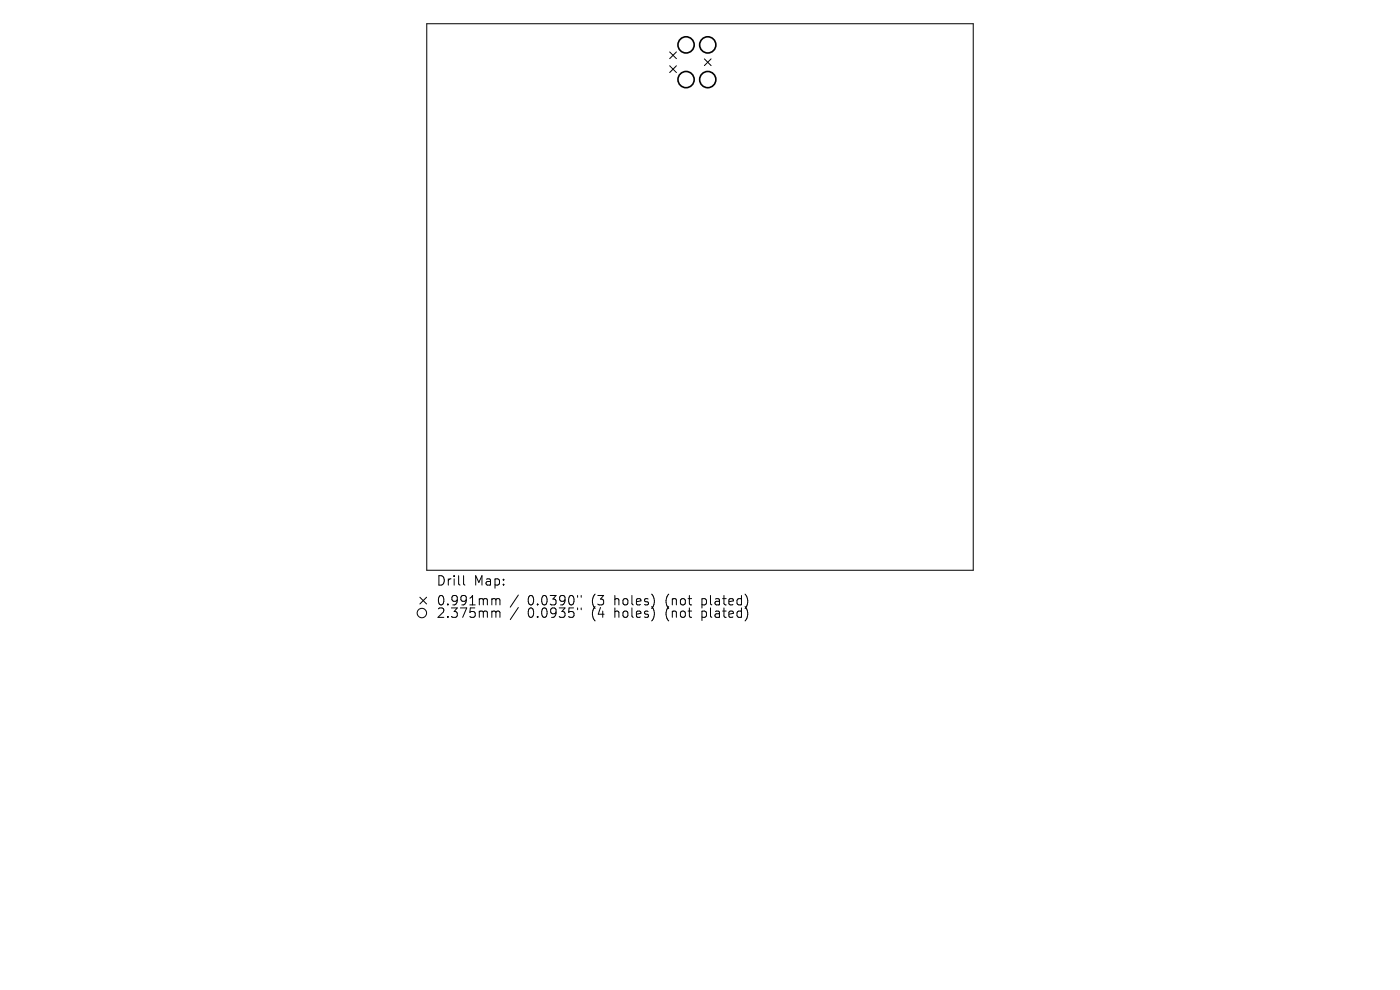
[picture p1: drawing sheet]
<svg xmlns="http://www.w3.org/2000/svg" width="297mm" height="210mm" viewBox="0 0 297 210" stroke-linecap="round" stroke-linejoin="round" font-family="sans-serif">
<defs><g id="words">
<g font-size="2.8">
<text x="92.5" y="124.5">Drill</text>
<text x="100.5" y="124.5">Map:</text>
<text x="92.5" y="128.7">0.991mm</text>
<text x="92.5" y="131.3">2.375mm</text>
<text x="111.9" y="128.7">0.0390&quot;</text>
<text x="111.9" y="131.3">0.0935&quot;</text>
<text x="125.7" y="128.7">(3</text>
<text x="125.7" y="131.3">(4</text>
<text x="130.6" y="128.7">holes)</text>
<text x="130.6" y="131.3">holes)</text>
<text x="141.7" y="128.7">(not</text>
<text x="141.7" y="131.3">(not</text>
<text x="149.5" y="128.7">plated)</text>
<text x="149.5" y="131.3">plated)</text>
</g>
</g></defs>
<g fill="none" stroke="#000" stroke-width=".21">
<path d="M90.5 5h116v116h-116zM142.1 11l1.4 1.4M142.1 14l1.4 1.4M143.5 11l-1.4 1.4M143.5 14l-1.4 1.4M149.4 12.5l1.5 1.4M150.9 12.5l-1.5 1.4M89.1 126.7l1.4 1.4M90.5 126.7l-1.4 1.4M98.3 122.1v1.7l.3 .3M104.6 127l.5 .1 .1 .2M104.6 129.6h.3l.3 .3"/>
<path d="M105.2 127.3l.3-.3 .5 .1 .1 1.2M105.2 127.3v1M105.2 129.9v1.1M105.2 129.9l.3-.3 .5 .1 .1 1.3M110 126.2l-1.8 2.6M110 128.9l-1.8 2.5M122.5 126.3v.4M122.5 129v.3M123.3 126.3v.4M123.3 129v.3"/>
<circle cx="89.5" cy="130" r="1"/>
</g>
<g fill="none" stroke="#000" stroke-width=".34">
<circle cx="145.5" cy="9.5" r="1.72"/>
<circle cx="145.5" cy="16.9" r="1.72"/>
<circle cx="150.1" cy="9.5" r="1.72"/>
<circle cx="150.1" cy="16.9" r="1.72"/>
</g>
<use href="#words"/>
</svg>
